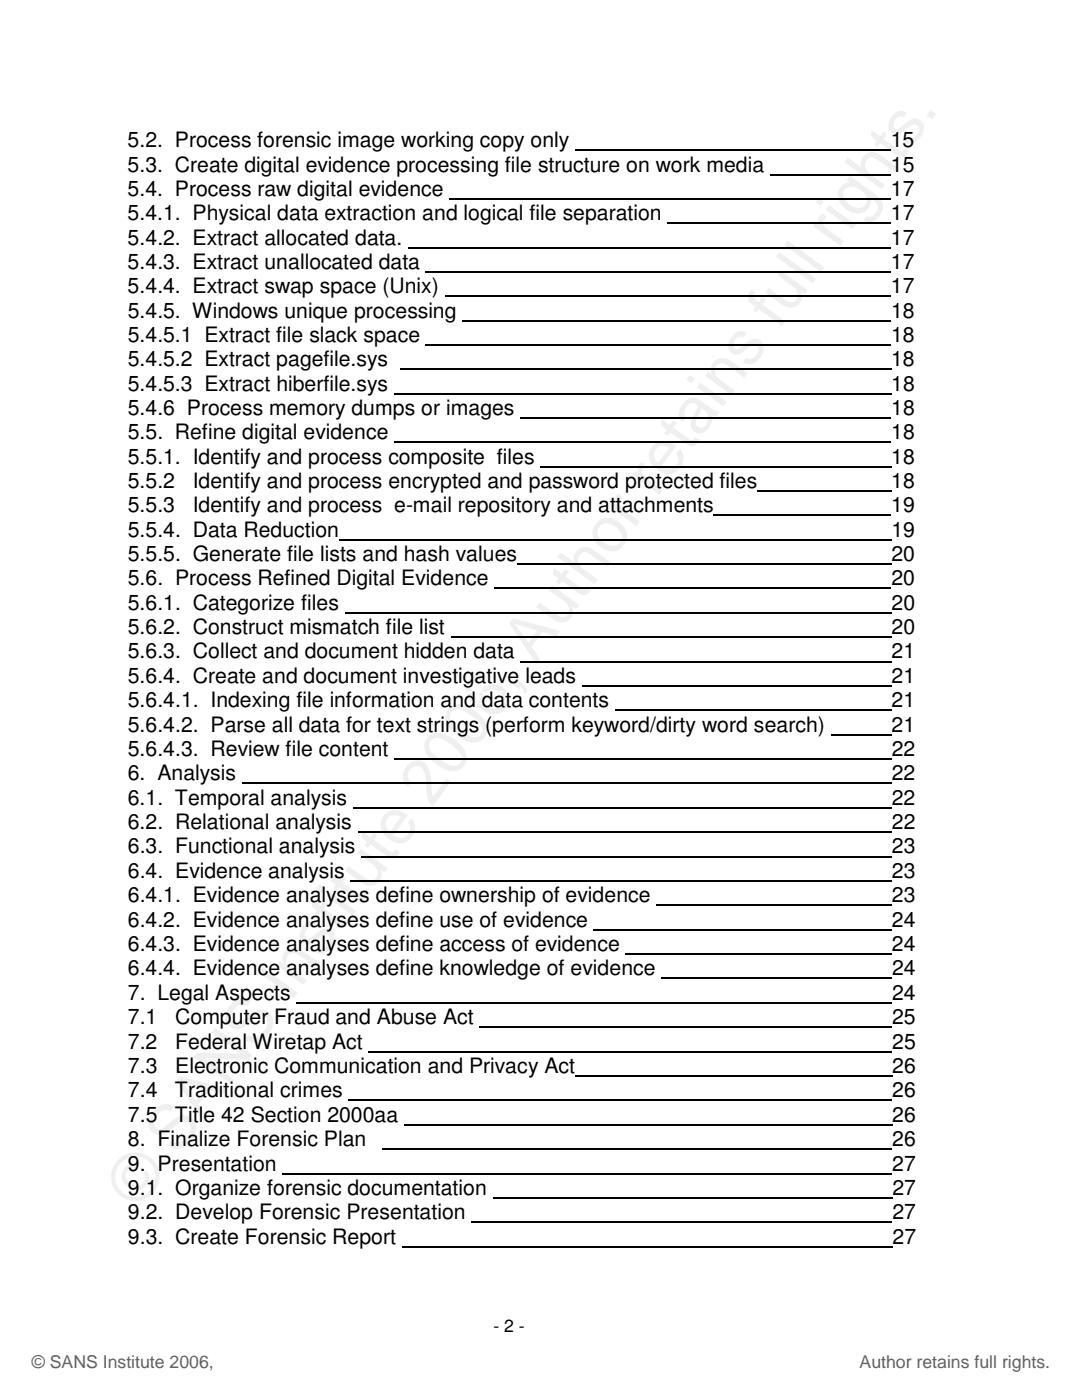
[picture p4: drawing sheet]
<svg xmlns="http://www.w3.org/2000/svg" width="216mm" height="279mm" viewBox="0 0 216 279" stroke-linecap="round" stroke-linejoin="round" font-family="sans-serif">
<defs><g id="words">
<text font-size="12.7" fill="#efefef" x="27.9" y="241.3" transform="rotate(-54 27.9 241.3)">© SANS Institute 2006, Author retains full rights.</text>
<g font-size="4.2">
<text x="25.5" y="29.4">5.2. Process forensic image working copy only</text>
<text x="177.7" y="29.4">15</text>
<text x="25.5" y="34.2">5.3. Create digital evidence processing file structure on work media</text>
<text x="177.7" y="34.2">15</text>
<text x="25.5" y="39.1">5.4. Process raw digital evidence</text>
<text x="177.8" y="39.1">17</text>
<text x="25.5" y="44">5.4.1. Physical data extraction and logical file separation</text>
<text x="177.8" y="43.9">17</text>
<text x="25.5" y="48.8">5.4.2. Extract allocated data.</text>
<text x="25.5" y="53.7">5.4.3. Extract unallocated data</text>
<text x="177.8" y="48.8">17</text>
<text x="177.8" y="53.7">17</text>
<text x="25.5" y="58.5">5.4.4. Extract swap space (Unix)</text>
<text x="177.8" y="58.5">17</text>
<text x="25.5" y="63.4">5.4.5. Windows unique processing</text>
<text x="177.8" y="63.4">18</text>
<text x="25.5" y="68.2">5.4.5.1 Extract file slack space</text>
<text x="177.8" y="68.2">18</text>
<text x="25.5" y="73.1">5.4.5.2 Extract pagefile.sys</text>
<text x="25.5" y="78">5.4.5.3 Extract hiberfile.sys</text>
<text x="177.8" y="73.1">18</text>
<text x="177.8" y="77.9">18</text>
<text x="25.5" y="82.8">5.4.6 Process memory dumps or images</text>
<text x="177.8" y="82.8">18</text>
<text x="25.5" y="87.7">5.5. Refine digital evidence</text>
<text x="177.8" y="87.7">18</text>
<text x="25.5" y="92.5">5.5.1. Identify and process composite files</text>
<text x="177.8" y="92.5">18</text>
<text x="25.5" y="97.4">5.5.2</text>
<text x="38.5" y="97.4">Identify and process encrypted and password protected files</text>
<text x="177.8" y="97.4">18</text>
<text x="25.5" y="102.2">5.5.3</text>
<text x="25.5" y="107.1">5.5.4. Data Reduction</text>
<text x="38.5" y="102.2">Identify and process e-mail repository and attachments</text>
<text x="177.9" y="102.2">19</text>
<text x="177.9" y="107.1">19</text>
<text x="25.5" y="112">5.5.5. Generate file lists and hash values</text>
<text x="177.9" y="112">20</text>
<text x="25.5" y="116.8">5.6. Process Refined Digital Evidence</text>
<text x="177.9" y="116.8">20</text>
<text x="25.5" y="121.7">5.6.1. Categorize files</text>
<text x="177.9" y="121.7">20</text>
<text x="25.5" y="126.6">5.6.2. Construct mismatch file list</text>
<text x="25.5" y="131.4">5.6.3. Collect and document hidden data</text>
<text x="177.9" y="126.5">20</text>
<text x="177.9" y="131.4">21</text>
<text x="25.5" y="136.3">5.6.4. Create and document investigative leads</text>
<text x="177.9" y="136.3">21</text>
<text x="25.5" y="141.1">5.6.4.1. Indexing file information and data contents</text>
<text x="177.9" y="141.1">21</text>
<text x="25.5" y="146">5.6.4.2. Parse all data for text strings (perform keyword/dirty word search)</text>
<text x="177.9" y="146">21</text>
<text x="25.5" y="150.9">5.6.4.3. Review file content</text>
<text x="25.5" y="155.7">6. Analysis</text>
<text x="177.9" y="150.9">22</text>
<text x="177.9" y="155.7">22</text>
<text x="25.5" y="160.6">6.1. Temporal analysis</text>
<text x="177.9" y="160.6">22</text>
<text x="25.5" y="165.5">6.2. Relational analysis</text>
<text x="177.9" y="165.5">22</text>
<text x="25.5" y="170.3">6.3. Functional analysis</text>
<text x="178" y="170.3">23</text>
<text x="25.5" y="175.2">6.4. Evidence analysis</text>
<text x="178" y="175.2">23</text>
<text x="25.5" y="180.1">6.4.1. Evidence analyses define ownership of evidence</text>
<text x="25.5" y="184.9">6.4.2. Evidence analyses define use of evidence</text>
<text x="178" y="180.1">23</text>
<text x="178" y="184.9">24</text>
<text x="25.5" y="189.8">6.4.3. Evidence analyses define access of evidence</text>
<text x="178" y="189.8">24</text>
<text x="25.5" y="194.7">6.4.4. Evidence analyses define knowledge of evidence</text>
<text x="178" y="194.7">24</text>
<text x="25.5" y="199.5">7. Legal Aspects</text>
<text x="178" y="199.5">24</text>
<text x="25.5" y="204.4">7.1</text>
<text x="25.5" y="209.3">7.2</text>
<text x="35" y="204.4">Computer Fraud and Abuse Act</text>
<text x="35" y="209.3">Federal Wiretap Act</text>
<text x="178" y="204.4">25</text>
<text x="178" y="209.3">25</text>
<text x="25.5" y="214.1">7.3</text>
<text x="35" y="214.1">Electronic Communication and Privacy Act</text>
<text x="178" y="214.1">26</text>
<text x="25.5" y="219">7.4</text>
<text x="34.9" y="219">Traditional crimes</text>
<text x="178" y="219">26</text>
<text x="25.5" y="223.9">7.5</text>
<text x="34.9" y="223.9">Title 42 Section 2000aa</text>
<text x="178" y="223.9">26</text>
<text x="25.5" y="228.7">8. Finalize Forensic Plan</text>
<text x="25.5" y="233.6">9. Presentation</text>
<text x="178" y="228.7">26</text>
<text x="178.1" y="233.6">27</text>
<text x="25.5" y="238.5">9.1. Organize forensic documentation</text>
<text x="178.1" y="238.5">27</text>
<text x="25.5" y="243.4">9.2. Develop Forensic Presentation</text>
<text x="178.1" y="243.4">27</text>
<text x="25.5" y="248.2">9.3. Create Forensic Report</text>
<text x="178.1" y="248.2">27</text>
</g>
<text font-size="3.6" fill="#fff" x="12.7" y="140.5">Key fingerprint = AF19 FA27 2F94 998D FDB5 DE3D F8B5 06E4 A169 4E46</text>
<text font-size="3.5" x="98.5" y="265.8">- 2 -</text>
<g font-size="3.5" fill="#626262">
<text x="6.3" y="273">© SANS Institute 2006,</text>
<text x="171.5" y="273">Author retains full rights.</text>
</g>
</g></defs>
<g fill="none" stroke="#000" stroke-width=".3">
<path d="M89.7 39.7h88.1M114.8 30h62.9M153.6 34.9h24.1M81.4 49.4h96.4M85 54.3h92.8M88.9 59.1h88.9M133.2 44.6h44.6M78.6 78.6h99.2M79.8 73.7h98M85 68.8h92.8M92.3 64h85.5M78.7 88.3h99.1"/>
<path d="M103.8 83.4h74M107.8 93.1h70M151.1 98h26.7M67.6 107.7h110.3M98.7 117.4h79.2M103.2 112.6h74.7M142.4 102.9h35.5M68.8 122.3h109.1M89.9 127.2h88M103.9 132h74M116.1 136.9h61.8M48.3 156.3h129.6"/>
<path d="M78.7 151.5h99.2M122.7 141.7h55.2M165.8 146.6h12.1M70 175.8h108M70.5 161.2h107.4M71.4 166.1h106.5M72.1 170.9h105.9M118.5 185.5h59.5M124.9 190.4h53.1M131 180.7h47M132 195.3h46M59.2 200.1h118.8"/>
<path d="M69.6 219.6h108.4M73.5 209.9h104.5M95.7 205h82.3M114.7 214.7h63.3M56.4 234.2h121.7M76.4 229.4h101.6M80.6 224.5h97.4M98.3 239.1h79.8M80.2 248.8h97.9M94.1 244h84"/>
</g>
<use href="#words"/>
</svg>
